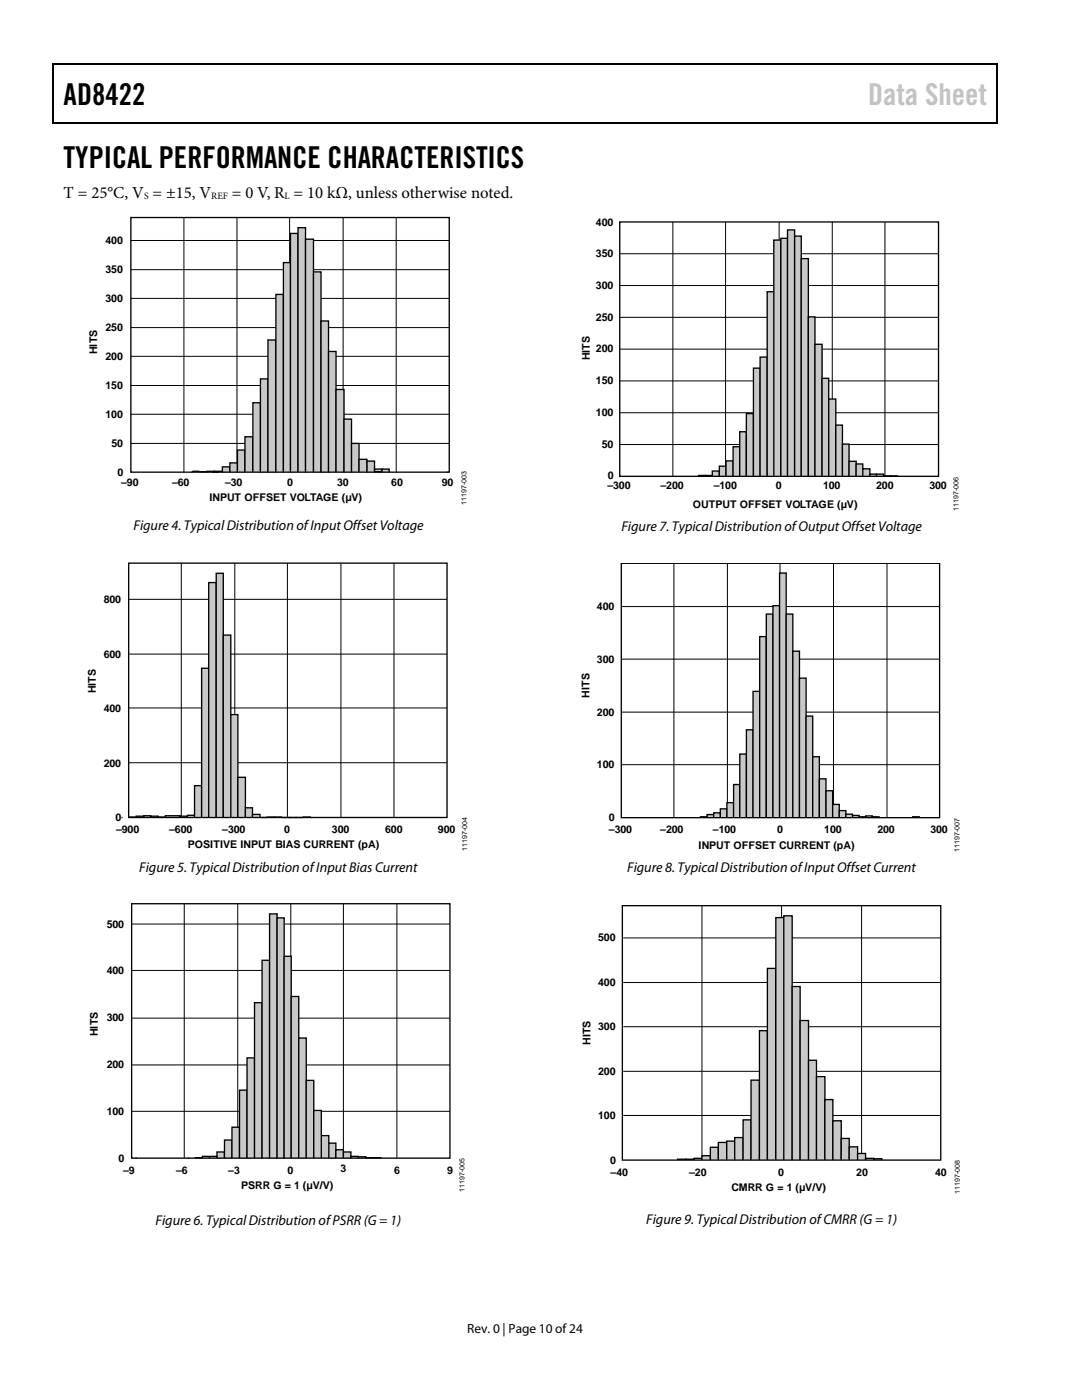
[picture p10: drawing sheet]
<svg xmlns="http://www.w3.org/2000/svg" width="216mm" height="279mm" viewBox="0 0 216 279" stroke-linecap="round" stroke-linejoin="round" font-family="sans-serif">
<defs><g id="words">
<g font-size="6">
<text x="12.7" y="20.9">AD8422</text>
<text x="12.7" y="33.6">TYPICAL PERFORMANCE CHARACTERISTICS</text>
</g>
<text font-size="6" fill="#c1c1c1" x="173.2" y="20.9">Data Sheet</text>
<g font-size="3.3">
<text x="12.7" y="39.5">T = 25°C, V = ±15, V</text>
<text x="46.3" y="39.5">= 0 V, R = 10 kΩ, unless otherwise noted.</text>
</g>
<g font-size="2.8">
<text x="26.6" y="105.8">Figure 4. Typical Distribution of Input Offset Voltage</text>
<text x="124" y="105.9">Figure 7. Typical Distribution ofOutput Offset Voltage</text>
<text x="27.8" y="174">Figure 5. Typical Distribution ofInput Bias Current</text>
<text x="125.1" y="174">Figure 8. Typical Distribution of Input Offset Current</text>
<text x="31" y="244.4">Figure 6. Typical Distribution ofPSRR (G = 1)</text>
<text x="128.9" y="244.3">Figure 9. Typical Distribution of CMRR (G = 1)</text>
</g>
<text font-size="2.7" x="93.2" y="266">Rev. 0 | Page 10 of24</text>
<g font-size="2.1">
<text x="118.9" y="45">400</text>
<text x="21.1" y="48.7">400</text>
<text x="118.9" y="51.3">350</text>
<text x="21.1" y="54.5">350</text>
<text x="118.9" y="57.7">300</text>
<text x="21.1" y="60.3">300</text>
<text x="118.9" y="64">250</text>
<text x="19.4" y="70.7" transform="rotate(-90 19.4 70.7)">HITS</text>
<text x="21.1" y="71.8">200</text>
<text x="21.1" y="66.1">250</text>
<text x="117.7" y="71.9" transform="rotate(-90 117.7 71.9)">HITS</text>
<text x="118.9" y="70.3">200</text>
<text x="21.1" y="77.6">150</text>
<text x="118.9" y="76.7">150</text>
<text x="21.1" y="83.4">100</text>
<text x="118.9" y="83">100</text>
<text x="22.2" y="89.2">50</text>
<text x="120.1" y="89.3">50</text>
<text x="23.4" y="95">0</text>
<text x="121.3" y="95.6">0</text>
<text x="24.2" y="97">–90</text>
<text x="34.3" y="97">–60</text>
<text x="41.8" y="100.1">INPUT OFFSET VOLTAGE (µV)</text>
<text x="44.9" y="97">–30</text>
<text x="57.3" y="97">0</text>
<text x="67.3" y="97">30</text>
<text x="78.1" y="97">60</text>
<text x="88.2" y="97">90</text>
<text x="121.2" y="97.6">–300</text>
<text x="131.8" y="97.6">–200</text>
<text x="138.2" y="101.4">OUTPUT OFFSET VOLTAGE (µV)</text>
<text x="142.4" y="97.6">–100</text>
<text x="154.8" y="97.6">0</text>
<text x="164.2" y="97.6">100</text>
<text x="174.8" y="97.6">200</text>
<text x="185.4" y="97.6">300</text>
<text x="20.7" y="120.4">800</text>
<text x="119.1" y="121.7">400</text>
<text x="20.7" y="131.2">600</text>
<text x="119.1" y="132.3">300</text>
<text x="19.1" y="138.3" transform="rotate(-90 19.1 138.3)">HITS</text>
<text x="20.7" y="142.1">400</text>
<text x="117.6" y="139.2" transform="rotate(-90 117.6 139.2)">HITS</text>
<text x="119.1" y="142.8">200</text>
<text x="20.7" y="153">200</text>
<text x="119.1" y="153.3">100</text>
<text x="23" y="163.9">0</text>
<text x="23.2" y="166.2">–900</text>
<text x="33.8" y="166.2">–600</text>
<text x="44.4" y="166.2">–300</text>
<text x="56.7" y="166.2">0</text>
<text x="66.2" y="166.2">300</text>
<text x="76.9" y="166.2">600</text>
<text x="87.4" y="166.2">900</text>
<text x="121.5" y="163.9">0</text>
<text x="121.5" y="166.3">–300</text>
<text x="131.8" y="166.3">–200</text>
<text x="142.3" y="166.3">–100</text>
<text x="155.1" y="166.3">0</text>
<text x="164.5" y="166.3">100</text>
<text x="175.1" y="166.3">200</text>
<text x="185.7" y="166.3">300</text>
<text x="37.5" y="169.2">POSITIVE INPUT BIAS CURRENT (pA)</text>
<text x="139.4" y="169.5">INPUT OFFSET CURRENT (pA)</text>
<text x="21.3" y="185.1">500</text>
<text x="119.4" y="187.8">500</text>
<text x="21.3" y="194.5">400</text>
<text x="119.4" y="196.7">400</text>
<text x="21.3" y="203.8">300</text>
<text x="19.5" y="206.8" transform="rotate(-90 19.5 206.8)">HITS</text>
<text x="117.8" y="208.5" transform="rotate(-90 117.8 208.5)">HITS</text>
<text x="119.4" y="205.6">300</text>
<text x="21.3" y="213.2">200</text>
<text x="119.4" y="214.5">200</text>
<text x="21.3" y="222.5">100</text>
<text x="119.4" y="223.4">100</text>
<text x="23.7" y="231.9">0</text>
<text x="68" y="234">3</text>
<text x="121.7" y="232.2">0</text>
<text x="24.6" y="234.3">–9</text>
<text x="35.2" y="234.3">–6</text>
<text x="45.6" y="234.3">–3</text>
<text x="48.1" y="237.3">PSRR G = 1 (µV/V)</text>
<text x="57.4" y="234.3">0</text>
<text x="78.6" y="234.3">6</text>
<text x="89.2" y="234.3">9</text>
<text x="121.8" y="234.7">–40</text>
<text x="137.5" y="234.7">–20</text>
<text x="146" y="237.7">CMRR G = 1 (µV/V)</text>
<text x="155.3" y="234.7">0</text>
<text x="170.9" y="234.7">20</text>
<text x="186.6" y="234.7">40</text>
</g>
<g font-size="1.9">
<text x="28.7" y="39.7">S</text>
<text x="42.2" y="39.7">REF</text>
<text x="56.8" y="39.7">L</text>
</g>
<g font-size="1.4">
<text x="93.1" y="100.8" transform="rotate(-90 93.1 100.8)">11197-003</text>
<text x="191.3" y="101.9" transform="rotate(-90 191.3 101.9)">11197-006</text>
<text x="93.2" y="169.8" transform="rotate(-90 93.2 169.8)">11197-004</text>
<text x="191.5" y="170" transform="rotate(-90 191.5 170)">11197-007</text>
<text x="92.7" y="237.9" transform="rotate(-90 92.7 237.9)">11197-005</text>
<text x="191.5" y="238.3" transform="rotate(-90 191.5 238.3)">11197-008</text>
</g>
</g></defs>
<path d="M10.5 12.7h.3v1h-.3zM10.5 12.7h.3v.3h-.3zM133.3 12.7h.3v.3h-.3zM198.8 12.7h.2v1h-.2zM198.8 12.7h.2v.3h-.2zM10.5 24.4h.3v.2h-.3zM133.1 24.4h.2v.2h-.2zM198.8 24.4h.2v.2h-.2z" fill="#000"/>
<path d="M10.7 13.7v10.7M10.8 12.8h122.5M133.6 12.8h65.2M198.9 13.7v10.7M10.8 24.5h188" fill="none" stroke="#000" stroke-width=".25"/>
<g fill="none" stroke="#000" stroke-width=".2">
<path d="M26.1 59.6h63.5M26.1 53.8h63.5M26.1 48h63.5M36.7 43.4v50.8M47.3 43.4v50.8M57.8 43.4v50.8M68.5 43.4v50.8M79.1 43.4v50.8M26.1 76.9h63.5M26.1 71.1h63.5M26.1 65.4h63.5M26.1 88.5h63.5"/>
<path d="M26.1 82.7h63.5"/>
</g>
<path d="M39.9 94.1v.1" fill="none" stroke="#000" stroke-width=".26"/>
<path d="M39.9 94.1h1.3z" fill="#c8c8c8"/>
<path d="M39.9 94.1h1.3" fill="none" stroke="#000" stroke-width=".26"/>
<path d="M38.4 94.1v.1z" fill="#c8c8c8"/>
<path d="M38.4 94.1v.1" fill="none" stroke="#000" stroke-width=".26"/>
<path d="M38.4 94.1h1.4z" fill="#c8c8c8"/>
<path d="M38.4 94.1h1.4" fill="none" stroke="#000" stroke-width=".26"/>
<path d="M39.8 94.1v.1z" fill="#c8c8c8"/>
<path d="M39.8 94.1v.1" fill="none" stroke="#000" stroke-width=".26"/>
<path d="M42.3 94.2h1.4z" fill="#c8c8c8"/>
<path d="M42.3 94.2h1.4" fill="none" stroke="#000" stroke-width=".26"/>
<path d="M41.3 94.1h1.5v.1h-1.5z" fill="#c8c8c8"/>
<path d="M41.3 94.2v-.1h1.5v.1" fill="none" stroke="#000" stroke-width=".26"/>
<path d="M42.8 94.1h1.6v.1h-1.6z" fill="#c8c8c8"/>
<path d="M42.8 94.2v-.1h1.6v.1" fill="none" stroke="#000" stroke-width=".26"/>
<path d="M44.4 93.2h1.5v1h-1.5z" fill="#c8c8c8"/>
<path d="M44.4 94.2v-1h1.5v1" fill="none" stroke="#000" stroke-width=".26"/>
<path d="M45.9 92.4h1.5v1.8h-1.5z" fill="#c8c8c8"/>
<path d="M45.9 94.2v-1.8h1.5v1.8" fill="none" stroke="#000" stroke-width=".26"/>
<path d="M47.4 89.8h1.5v4.4h-1.5z" fill="#c8c8c8"/>
<path d="M47.4 94.2v-4.4h1.5v4.4" fill="none" stroke="#000" stroke-width=".26"/>
<path d="M48.9 87.2h1.6v7h-1.6z" fill="#c8c8c8"/>
<path d="M48.9 94.2v-7h1.6v7" fill="none" stroke="#000" stroke-width=".26"/>
<path d="M50.5 80.4h1.5v13.8h-1.5z" fill="#c8c8c8"/>
<path d="M50.5 94.2v-13.8h1.5v13.8" fill="none" stroke="#000" stroke-width=".26"/>
<path d="M52 75.6h1.5v18.6h-1.5z" fill="#c8c8c8"/>
<path d="M52 94.2v-18.6h1.5v18.6" fill="none" stroke="#000" stroke-width=".26"/>
<path d="M53.5 67.8h1.6v26.4h-1.6z" fill="#c8c8c8"/>
<path d="M53.5 94.2v-26.4h1.6v26.4" fill="none" stroke="#000" stroke-width=".26"/>
<path d="M55.1 58.8h1.5v35.4h-1.5z" fill="#c8c8c8"/>
<path d="M55.1 94.2v-35.4h1.5v35.4" fill="none" stroke="#000" stroke-width=".26"/>
<path d="M56.6 52.4h1.4v41.8h-1.4z" fill="#c8c8c8"/>
<path d="M56.6 94.2v-41.8h1.4v41.8" fill="none" stroke="#000" stroke-width=".26"/>
<path d="M58 46.6h1.5v47.6h-1.5z" fill="#c8c8c8"/>
<path d="M58 94.2v-47.6h1.5v47.6" fill="none" stroke="#000" stroke-width=".26"/>
<path d="M59.5 45.4h1.5v48.8h-1.5z" fill="#c8c8c8"/>
<path d="M59.5 94.2v-48.8h1.5v48.8" fill="none" stroke="#000" stroke-width=".26"/>
<path d="M61 47.7h1.6v46.5h-1.6z" fill="#c8c8c8"/>
<path d="M61 94.2v-46.5h1.6v46.5" fill="none" stroke="#000" stroke-width=".26"/>
<path d="M62.6 54.3h1.5v39.9h-1.5z" fill="#c8c8c8"/>
<path d="M62.6 94.2v-39.9h1.5v39.9" fill="none" stroke="#000" stroke-width=".26"/>
<path d="M64.1 64.1h1.5v30.1h-1.5z" fill="#c8c8c8"/>
<path d="M64.1 94.2v-30.1h1.5v30.1" fill="none" stroke="#000" stroke-width=".26"/>
<path d="M65.6 70.1h1.5v24.1h-1.5z" fill="#c8c8c8"/>
<path d="M65.6 94.2v-24.1h1.5v24.1" fill="none" stroke="#000" stroke-width=".26"/>
<path d="M67.1 77.7h1.5v16.5h-1.5z" fill="#c8c8c8"/>
<path d="M67.1 94.2v-16.5h1.5v16.5" fill="none" stroke="#000" stroke-width=".26"/>
<path d="M68.6 83.6h1.5v10.6h-1.5z" fill="#c8c8c8"/>
<path d="M68.6 94.2v-10.6h1.5v10.6" fill="none" stroke="#000" stroke-width=".26"/>
<path d="M70.1 88.5h1.5v5.7h-1.5z" fill="#c8c8c8"/>
<path d="M70.1 94.2v-5.7h1.5v5.7" fill="none" stroke="#000" stroke-width=".26"/>
<path d="M71.6 91.7h1.6v2.5h-1.6z" fill="#c8c8c8"/>
<path d="M71.6 94.2v-2.5h1.6v2.5" fill="none" stroke="#000" stroke-width=".26"/>
<path d="M73.2 92h1.5v2.2h-1.5z" fill="#c8c8c8"/>
<path d="M73.2 94.2v-2.2h1.5v2.2" fill="none" stroke="#000" stroke-width=".26"/>
<path d="M74.7 93.6h1.5v.6h-1.5z" fill="#c8c8c8"/>
<path d="M74.7 94.2v-.6h1.5v.6" fill="none" stroke="#000" stroke-width=".26"/>
<path d="M76.2 93.6h1.4v.6h-1.4z" fill="#c8c8c8"/>
<path d="M76.2 94.2v-.6h1.4v.6" fill="none" stroke="#000" stroke-width=".26"/>
<path d="M74.8 94.1l1.3 .1z" fill="#c8c8c8"/>
<path d="M26.1 43.4h63.5v50.8h-63.5zM74.8 94.2h1.3M89.1 94.2h.1M24.3 163.2h.1" fill="none" stroke="#000" stroke-width=".26"/>
<path d="M25.7 119.6h63.5M36.2 112.4v50.8M46.8 112.4v50.8M57.3 112.4v50.8M68 112.4v50.8M78.6 112.4v50.8M25.7 130.5h63.5M25.7 141.3h63.5M25.7 152.2h63.5" fill="none" stroke="#000" stroke-width=".2"/>
<path d="M25.8 163.1l1.4 .1z" fill="#c8c8c8"/>
<path d="M25.8 163.2h1.4" fill="none" stroke="#000" stroke-width=".26"/>
<path d="M27.2 162.9h1.5v.3h-1.5z" fill="#c8c8c8"/>
<path d="M27.2 163.2v-.3h1.5v.3" fill="none" stroke="#000" stroke-width=".26"/>
<path d="M28.7 162.8h1.4v.4h-1.4z" fill="#c8c8c8"/>
<path d="M28.7 163.2v-.4h1.4v.4" fill="none" stroke="#000" stroke-width=".26"/>
<path d="M30.1 162.9h1.5v.3h-1.5z" fill="#c8c8c8"/>
<path d="M30.1 163.2v-.3h1.5v.3" fill="none" stroke="#000" stroke-width=".26"/>
<path d="M31.6 163.1l1.4 .1z" fill="#c8c8c8"/>
<path d="M31.6 163.2h1.4" fill="none" stroke="#000" stroke-width=".26"/>
<path d="M34.5 162.8v.4z" fill="#c8c8c8"/>
<path d="M34.5 162.8v.4" fill="none" stroke="#000" stroke-width=".26"/>
<path d="M33 162.8h2.9v.4h-2.9z" fill="#c8c8c8"/>
<path d="M33 163.2v-.4h2.9v.4" fill="none" stroke="#000" stroke-width=".26"/>
<path d="M35.9 162.9h1.5v.3h-1.5z" fill="#c8c8c8"/>
<path d="M35.9 163.2v-.3h1.5v.3" fill="none" stroke="#000" stroke-width=".26"/>
<path d="M37.4 162.7h1.4v.5h-1.4z" fill="#c8c8c8"/>
<path d="M37.4 163.2v-.5h1.4v.5" fill="none" stroke="#000" stroke-width=".26"/>
<path d="M38.8 156.8h1.4v6.4h-1.4z" fill="#c8c8c8"/>
<path d="M38.8 163.2v-6.4h1.4v6.4" fill="none" stroke="#000" stroke-width=".26"/>
<path d="M40.2 133.4h1.4v29.8h-1.4z" fill="#c8c8c8"/>
<path d="M40.2 163.2v-29.8h1.4v29.8" fill="none" stroke="#000" stroke-width=".26"/>
<path d="M41.6 116.3h1.5v46.9h-1.5z" fill="#c8c8c8"/>
<path d="M41.6 163.2v-46.9h1.5v46.9" fill="none" stroke="#000" stroke-width=".26"/>
<path d="M43.1 114.4h1.5v48.8h-1.5z" fill="#c8c8c8"/>
<path d="M43.1 163.2v-48.8h1.5v48.8" fill="none" stroke="#000" stroke-width=".26"/>
<path d="M44.6 126.7h1.5v36.5h-1.5z" fill="#c8c8c8"/>
<path d="M44.6 163.2v-36.5h1.5v36.5" fill="none" stroke="#000" stroke-width=".26"/>
<path d="M46.1 142.6h1.4v20.6h-1.4z" fill="#c8c8c8"/>
<path d="M46.1 163.2v-20.6h1.4v20.6" fill="none" stroke="#000" stroke-width=".26"/>
<path d="M47.5 155.1h1.5v8.1h-1.5z" fill="#c8c8c8"/>
<path d="M47.5 163.2v-8.1h1.5v8.1" fill="none" stroke="#000" stroke-width=".26"/>
<path d="M49 161.2h1.4v2h-1.4z" fill="#c8c8c8"/>
<path d="M49 163.2v-2h1.4v2" fill="none" stroke="#000" stroke-width=".26"/>
<path d="M50.4 162.5h1.5v.7h-1.5z" fill="#c8c8c8"/>
<path d="M50.4 163.2v-.7h1.5v.7" fill="none" stroke="#000" stroke-width=".26"/>
<path d="M51.9 163.2h1.4z" fill="#c8c8c8"/>
<path d="M51.9 163.2h1.4" fill="none" stroke="#000" stroke-width=".26"/>
<path d="M53.3 163.1h1.5v.1h-1.5z" fill="#c8c8c8"/>
<path d="M53.3 163.2v-.1h1.5v.1" fill="none" stroke="#000" stroke-width=".26"/>
<path d="M54.8 163.1h1.4v.1h-1.4z" fill="#c8c8c8"/>
<path d="M54.8 163.2v-.1h1.4v.1" fill="none" stroke="#000" stroke-width=".26"/>
<path d="M56.2 163.2h1.5z" fill="#c8c8c8"/>
<path d="M56.2 163.2h1.5M57.7 163.2h.1" fill="none" stroke="#000" stroke-width=".26"/>
<path d="M57.7 163.2h1.3z" fill="#c8c8c8"/>
<path d="M57.7 163.2h1.3M59 163.2h.1" fill="none" stroke="#000" stroke-width=".26"/>
<path d="M59 163.2h1.5z" fill="#c8c8c8"/>
<path d="M59 163.2h1.5" fill="none" stroke="#000" stroke-width=".26"/>
<path d="M60.5 163.1l1.4 .1z" fill="#c8c8c8"/>
<path d="M25.7 112.4h63.5v50.8h-63.5zM60.5 163.2h1.4M27.1 231.1h.1M37.5 231.1h.1" fill="none" stroke="#000" stroke-width=".26"/>
<path d="M26.3 193.7h63.5M26.3 184.4h63.5M36.8 180.4v50.7M47.4 180.4v50.7M58 180.4v50.7M68.5 180.4v50.7M79.2 180.4v50.7M26.3 203.2h63.5M26.3 212.5h63.5M26.3 221.8h63.5" fill="none" stroke="#000" stroke-width=".2"/>
<path d="M39 231l1.4 .1z" fill="#c8c8c8"/>
<path d="M39 231.1h1.4" fill="none" stroke="#000" stroke-width=".26"/>
<path d="M43.3 229.9h1.5v1.2h-1.5z" fill="#c8c8c8"/>
<path d="M43.3 231.1v-1.2h1.5v1.2" fill="none" stroke="#000" stroke-width=".26"/>
<path d="M44.8 227.5h1.5v3.6h-1.5z" fill="#c8c8c8"/>
<path d="M44.8 231.1v-3.6h1.5v3.6" fill="none" stroke="#000" stroke-width=".26"/>
<path d="M46.3 225h1.5v6.1h-1.5z" fill="#c8c8c8"/>
<path d="M46.3 231.1v-6.1h1.5v6.1" fill="none" stroke="#000" stroke-width=".26"/>
<path d="M47.8 217.6h1.5v13.5h-1.5z" fill="#c8c8c8"/>
<path d="M47.8 231.1v-13.5h1.5v13.5" fill="none" stroke="#000" stroke-width=".26"/>
<path d="M49.3 211.1h1.5v20h-1.5z" fill="#c8c8c8"/>
<path d="M49.3 231.1v-20h1.5v20" fill="none" stroke="#000" stroke-width=".26"/>
<path d="M50.8 200.1h1.5v31h-1.5z" fill="#c8c8c8"/>
<path d="M50.8 231.1v-31h1.5v31" fill="none" stroke="#000" stroke-width=".26"/>
<path d="M52.3 191.6h1.5v39.5h-1.5z" fill="#c8c8c8"/>
<path d="M52.3 231.1v-39.5h1.5v39.5" fill="none" stroke="#000" stroke-width=".26"/>
<path d="M53.8 182.4h1.5v48.7h-1.5z" fill="#c8c8c8"/>
<path d="M53.8 231.1v-48.7h1.5v48.7" fill="none" stroke="#000" stroke-width=".26"/>
<path d="M55.3 183.2h1.4v47.9h-1.4z" fill="#c8c8c8"/>
<path d="M55.3 231.1v-47.9h1.4v47.9" fill="none" stroke="#000" stroke-width=".26"/>
<path d="M56.7 190.8h1.4v40.3h-1.4z" fill="#c8c8c8"/>
<path d="M56.7 231.1v-40.3h1.4v40.3" fill="none" stroke="#000" stroke-width=".26"/>
<path d="M58.1 198.9h1.5v32.2h-1.5z" fill="#c8c8c8"/>
<path d="M58.1 231.1v-32.2h1.5v32.2" fill="none" stroke="#000" stroke-width=".26"/>
<path d="M59.6 207.2h1.5v23.9h-1.5z" fill="#c8c8c8"/>
<path d="M59.6 231.1v-23.9h1.5v23.9" fill="none" stroke="#000" stroke-width=".26"/>
<path d="M61.1 215.6h1.5v15.5h-1.5z" fill="#c8c8c8"/>
<path d="M61.1 231.1v-15.5h1.5v15.5" fill="none" stroke="#000" stroke-width=".26"/>
<path d="M64.1 226.6h1.5v4.5h-1.5z" fill="#c8c8c8"/>
<path d="M64.1 231.1v-4.5h1.5v4.5" fill="none" stroke="#000" stroke-width=".26"/>
<path d="M65.6 228.1h1.4v3h-1.4z" fill="#c8c8c8"/>
<path d="M65.6 231.1v-3h1.4v3" fill="none" stroke="#000" stroke-width=".26"/>
<path d="M67 229.5h1.5v1.6h-1.5z" fill="#c8c8c8"/>
<path d="M67 231.1v-1.6h1.5v1.6" fill="none" stroke="#000" stroke-width=".26"/>
<path d="M68.5 229.9h1.5v1.2h-1.5z" fill="#c8c8c8"/>
<path d="M68.5 231.1v-1.2h1.5v1.2" fill="none" stroke="#000" stroke-width=".26"/>
<path d="M70 230.8h1.5v.3h-1.5z" fill="#c8c8c8"/>
<path d="M70 231.1v-.3h1.5v.3" fill="none" stroke="#000" stroke-width=".26"/>
<path d="M71.5 230.9h1.5v.2h-1.5z" fill="#c8c8c8"/>
<path d="M71.5 231.1v-.2h1.5v.2" fill="none" stroke="#000" stroke-width=".26"/>
<path d="M74.5 231v.1" fill="none" stroke="#000" stroke-width=".26"/>
<path d="M73 231l3 .1-3 .1z" fill="#c8c8c8"/>
<path d="M76 231.1l-3-.1v.2" fill="none" stroke="#000" stroke-width=".26"/>
<path d="M62.6 221.6h1.5v9.5h-1.5z" fill="#c8c8c8"/>
<path d="M62.6 231.1v-9.5h1.5v9.5" fill="none" stroke="#000" stroke-width=".26"/>
<path d="M40.4 230.8h2.9v.3h-2.9z" fill="#c8c8c8"/>
<path d="M40.4 231.1v-.3h2.9v.3" fill="none" stroke="#000" stroke-width=".26"/>
<path d="M41.8 230.8v.3z" fill="#c8c8c8"/>
<path d="M26.3 180.4h63.5v50.7h-63.5zM41.8 230.8v.3" fill="none" stroke="#000" stroke-width=".26"/>
<path d="M123.7 50.6h63.6M123.7 57h63.6M134.3 44.3v50.8M144.8 44.3v50.8M155.5 44.3v50.8M166.1 44.3v50.8M176.6 44.3v50.8M123.7 63.3h63.6M123.7 69.7h63.6M123.7 76h63.6M123.7 82.4h63.6M123.7 88.7h63.6" fill="none" stroke="#000" stroke-width=".2"/>
<path d="M139.4 94.9h1.4v.2h-1.4z" fill="#c8c8c8"/>
<path d="M139.4 95.1v-.2h1.4v.2" fill="none" stroke="#000" stroke-width=".26"/>
<path d="M140.8 94.9h1.3v.2h-1.3z" fill="#c8c8c8"/>
<path d="M140.8 95.1v-.2h1.3v.2" fill="none" stroke="#000" stroke-width=".26"/>
<path d="M142.1 94h1.4v1.1h-1.4z" fill="#c8c8c8"/>
<path d="M142.1 95.1v-1.1h1.4v1.1" fill="none" stroke="#000" stroke-width=".26"/>
<path d="M143.5 93h1.4v2.1h-1.4z" fill="#c8c8c8"/>
<path d="M143.5 95.1v-2.1h1.4v2.1" fill="none" stroke="#000" stroke-width=".26"/>
<path d="M144.9 92h1.4v3.1h-1.4z" fill="#c8c8c8"/>
<path d="M144.9 95.1v-3.1h1.4v3.1" fill="none" stroke="#000" stroke-width=".26"/>
<path d="M146.3 89.2h1.3v5.9h-1.3z" fill="#c8c8c8"/>
<path d="M146.3 95.1v-5.9h1.3v5.9" fill="none" stroke="#000" stroke-width=".26"/>
<path d="M147.6 86.2h1.3v8.9h-1.3z" fill="#c8c8c8"/>
<path d="M147.6 95.1v-8.9h1.3v8.9" fill="none" stroke="#000" stroke-width=".26"/>
<path d="M148.9 82.5h1.4v12.6h-1.4z" fill="#c8c8c8"/>
<path d="M148.9 95.1v-12.6h1.4v12.6" fill="none" stroke="#000" stroke-width=".26"/>
<path d="M150.3 73.5h1.4v21.6h-1.4z" fill="#c8c8c8"/>
<path d="M150.3 95.1v-21.6h1.4v21.6" fill="none" stroke="#000" stroke-width=".26"/>
<path d="M151.7 71.3h1.4v23.8h-1.4z" fill="#c8c8c8"/>
<path d="M151.7 95.1v-23.8h1.4v23.8" fill="none" stroke="#000" stroke-width=".26"/>
<path d="M153.1 58.2h1.3v36.9h-1.3z" fill="#c8c8c8"/>
<path d="M153.1 95.1v-36.9h1.3v36.9" fill="none" stroke="#000" stroke-width=".26"/>
<path d="M154.4 47.9h1.4v47.2h-1.4z" fill="#c8c8c8"/>
<path d="M154.4 95.1v-47.2h1.4v47.2" fill="none" stroke="#000" stroke-width=".26"/>
<path d="M155.8 47.6h1.3v47.5h-1.3z" fill="#c8c8c8"/>
<path d="M155.8 95.1v-47.5h1.3v47.5" fill="none" stroke="#000" stroke-width=".26"/>
<path d="M157.1 45.9h1.5v49.2h-1.5z" fill="#c8c8c8"/>
<path d="M157.1 95.1v-49.2h1.5v49.2" fill="none" stroke="#000" stroke-width=".26"/>
<path d="M158.6 47.1h1.3v48h-1.3z" fill="#c8c8c8"/>
<path d="M158.6 95.1v-48h1.3v48" fill="none" stroke="#000" stroke-width=".26"/>
<path d="M159.9 51.6h1.4v43.5h-1.4z" fill="#c8c8c8"/>
<path d="M159.9 95.1v-43.5h1.4v43.5" fill="none" stroke="#000" stroke-width=".26"/>
<path d="M161.3 63.2h1.3v31.9h-1.3z" fill="#c8c8c8"/>
<path d="M161.3 95.1v-31.9h1.3v31.9" fill="none" stroke="#000" stroke-width=".26"/>
<path d="M162.6 68.7h1.4v26.4h-1.4z" fill="#c8c8c8"/>
<path d="M162.6 95.1v-26.4h1.4v26.4" fill="none" stroke="#000" stroke-width=".26"/>
<path d="M164 75.5h1.4v19.6h-1.4z" fill="#c8c8c8"/>
<path d="M164 95.1v-19.6h1.4v19.6" fill="none" stroke="#000" stroke-width=".26"/>
<path d="M165.4 79.6h1.4v15.5h-1.4z" fill="#c8c8c8"/>
<path d="M165.4 95.1v-15.5h1.4v15.5" fill="none" stroke="#000" stroke-width=".26"/>
<path d="M166.8 84.8h1.3v10.3h-1.3z" fill="#c8c8c8"/>
<path d="M166.8 95.1v-10.3h1.3v10.3" fill="none" stroke="#000" stroke-width=".26"/>
<path d="M168.1 88.6h1.3v6.5h-1.3z" fill="#c8c8c8"/>
<path d="M168.1 95.1v-6.5h1.3v6.5" fill="none" stroke="#000" stroke-width=".26"/>
<path d="M169.4 92.1h1.4v3h-1.4z" fill="#c8c8c8"/>
<path d="M169.4 95.1v-3h1.4v3" fill="none" stroke="#000" stroke-width=".26"/>
<path d="M170.8 92.6h1.4v2.5h-1.4z" fill="#c8c8c8"/>
<path d="M170.8 95.1v-2.5h1.4v2.5" fill="none" stroke="#000" stroke-width=".26"/>
<path d="M172.2 93.6h1.4v1.5h-1.4z" fill="#c8c8c8"/>
<path d="M172.2 95.1v-1.5h1.4v1.5" fill="none" stroke="#000" stroke-width=".26"/>
<path d="M173.6 94.6h1.3v.5h-1.3z" fill="#c8c8c8"/>
<path d="M173.6 95.1v-.5h1.3v.5" fill="none" stroke="#000" stroke-width=".26"/>
<path d="M174.9 94.6h1.4v.5h-1.4z" fill="#c8c8c8"/>
<path d="M174.9 95.1v-.5h1.4v.5" fill="none" stroke="#000" stroke-width=".26"/>
<path d="M176.3 95l1.3 .1z" fill="#c8c8c8"/>
<path d="M176.3 95.1h1.3" fill="none" stroke="#000" stroke-width=".26"/>
<path d="M177.6 95l1.5 .1z" fill="#c8c8c8"/>
<path d="M123.7 44.3h63.6v50.8h-63.6zM177.6 95.1h1.5" fill="none" stroke="#000" stroke-width=".26"/>
<path d="M134.5 112.4v50.8M145.1 112.4v50.8M155.6 112.4v50.8M166.3 112.4v50.8M177 112.4v50.8M124 131.5h63.5M124 121.1h63.5M124 152.6h63.5M124 142.1h63.5" fill="none" stroke="#000" stroke-width=".2"/>
<path d="M139.8 163h1.3v.2h-1.3z" fill="#c8c8c8"/>
<path d="M139.8 163.2v-.2h1.3v.2" fill="none" stroke="#000" stroke-width=".26"/>
<path d="M141.1 162.6h1.3v.6h-1.3z" fill="#c8c8c8"/>
<path d="M141.1 163.2v-.6h1.3v.6" fill="none" stroke="#000" stroke-width=".26"/>
<path d="M142.4 162.2h1.3v1h-1.3z" fill="#c8c8c8"/>
<path d="M142.4 163.2v-1h1.3v1" fill="none" stroke="#000" stroke-width=".26"/>
<path d="M143.7 161.4h1.4v1.8h-1.4z" fill="#c8c8c8"/>
<path d="M143.7 163.2v-1.8h1.4v1.8" fill="none" stroke="#000" stroke-width=".26"/>
<path d="M145.1 160.2h1.3v3h-1.3z" fill="#c8c8c8"/>
<path d="M145.1 163.2v-3h1.3v3" fill="none" stroke="#000" stroke-width=".26"/>
<path d="M146.4 156.6h1.2v6.6h-1.2z" fill="#c8c8c8"/>
<path d="M146.4 163.2v-6.6h1.2v6.6" fill="none" stroke="#000" stroke-width=".26"/>
<path d="M147.6 150.5h1.3v12.7h-1.3z" fill="#c8c8c8"/>
<path d="M147.6 163.2v-12.7h1.3v12.7" fill="none" stroke="#000" stroke-width=".26"/>
<path d="M148.9 145.6h1.4v17.6h-1.4z" fill="#c8c8c8"/>
<path d="M148.9 163.2v-17.6h1.4v17.6" fill="none" stroke="#000" stroke-width=".26"/>
<path d="M150.3 138h1.3v25.2h-1.3z" fill="#c8c8c8"/>
<path d="M150.3 163.2v-25.2h1.3v25.2" fill="none" stroke="#000" stroke-width=".26"/>
<path d="M151.6 127h1.3v36.2h-1.3z" fill="#c8c8c8"/>
<path d="M151.6 163.2v-36.2h1.3v36.2" fill="none" stroke="#000" stroke-width=".26"/>
<path d="M152.9 122.6h1.3v40.6h-1.3z" fill="#c8c8c8"/>
<path d="M152.9 163.2v-40.6h1.3v40.6" fill="none" stroke="#000" stroke-width=".26"/>
<path d="M154.2 120.9h1.4v42.3h-1.4z" fill="#c8c8c8"/>
<path d="M154.2 163.2v-42.3h1.4v42.3" fill="none" stroke="#000" stroke-width=".26"/>
<path d="M155.6 114.4h1.3v48.8h-1.3z" fill="#c8c8c8"/>
<path d="M155.6 163.2v-48.8h1.3v48.8" fill="none" stroke="#000" stroke-width=".26"/>
<path d="M156.9 122.6h1.3v40.6h-1.3z" fill="#c8c8c8"/>
<path d="M156.9 163.2v-40.6h1.3v40.6" fill="none" stroke="#000" stroke-width=".26"/>
<path d="M158.2 130h1.3v33.2h-1.3z" fill="#c8c8c8"/>
<path d="M158.2 163.2v-33.2h1.3v33.2" fill="none" stroke="#000" stroke-width=".26"/>
<path d="M159.5 135.3h1.3v27.9h-1.3z" fill="#c8c8c8"/>
<path d="M159.5 163.2v-27.9h1.3v27.9" fill="none" stroke="#000" stroke-width=".26"/>
<path d="M160.8 142.9h1.4v20.3h-1.4z" fill="#c8c8c8"/>
<path d="M160.8 163.2v-20.3h1.4v20.3" fill="none" stroke="#000" stroke-width=".26"/>
<path d="M162.2 151h1.3v12.2h-1.3z" fill="#c8c8c8"/>
<path d="M162.2 163.2v-12.2h1.3v12.2" fill="none" stroke="#000" stroke-width=".26"/>
<path d="M163.5 155.4h1.3v7.8h-1.3z" fill="#c8c8c8"/>
<path d="M163.5 163.2v-7.8h1.3v7.8" fill="none" stroke="#000" stroke-width=".26"/>
<path d="M164.8 157.8h1.3v5.4h-1.3z" fill="#c8c8c8"/>
<path d="M164.8 163.2v-5.4h1.3v5.4" fill="none" stroke="#000" stroke-width=".26"/>
<path d="M166.1 160.5h1.4v2.7h-1.4z" fill="#c8c8c8"/>
<path d="M166.1 163.2v-2.7h1.4v2.7" fill="none" stroke="#000" stroke-width=".26"/>
<path d="M167.5 161.8h1.3v1.4h-1.3z" fill="#c8c8c8"/>
<path d="M167.5 163.2v-1.4h1.3v1.4" fill="none" stroke="#000" stroke-width=".26"/>
<path d="M168.8 162.5h1.3v.7h-1.3z" fill="#c8c8c8"/>
<path d="M168.8 163.2v-.7h1.3v.7" fill="none" stroke="#000" stroke-width=".26"/>
<path d="M170.1 162.7h1.3v.5h-1.3z" fill="#c8c8c8"/>
<path d="M170.1 163.2v-.5h1.3v.5" fill="none" stroke="#000" stroke-width=".26"/>
<path d="M171.4 163h1.4v.2h-1.4z" fill="#c8c8c8"/>
<path d="M171.4 163.2v-.2h1.4v.2" fill="none" stroke="#000" stroke-width=".26"/>
<path d="M172.8 162.8h1.3v.4h-1.3z" fill="#c8c8c8"/>
<path d="M172.8 163.2v-.4h1.3v.4" fill="none" stroke="#000" stroke-width=".26"/>
<path d="M174.1 163h1.3v.2h-1.3z" fill="#c8c8c8"/>
<path d="M174.1 163.2v-.2h1.3v.2" fill="none" stroke="#000" stroke-width=".26"/>
<path d="M182.1 163h1.3v.2h-1.3z" fill="#c8c8c8"/>
<path d="M124 112.4h63.5v50.8h-63.5zM182.1 163.2v-.2h1.3v.2" fill="none" stroke="#000" stroke-width=".26"/>
<path d="M124.4 196.1h63.3M124.4 187.2h63.3M140.1 180.7v50.8M156 180.7v50.8M171.9 180.7v50.8M124.4 213.8h63.3M124.4 204.9h63.3M124.4 222.6h63.3" fill="none" stroke="#000" stroke-width=".2"/>
<path d="M138.5 231.2h1.6v.3h-1.6z" fill="#c8c8c8"/>
<path d="M138.5 231.5v-.3h1.6v.3" fill="none" stroke="#000" stroke-width=".26"/>
<path d="M136.8 231.3h1.7v.2h-1.7z" fill="#c8c8c8"/>
<path d="M136.8 231.5v-.2h1.7v.2" fill="none" stroke="#000" stroke-width=".26"/>
<path d="M135.2 231.3h1.6v.2h-1.6z" fill="#c8c8c8"/>
<path d="M135.2 231.5v-.2h1.6v.2" fill="none" stroke="#000" stroke-width=".26"/>
<path d="M140.1 230.6h1.6v.9h-1.6z" fill="#c8c8c8"/>
<path d="M140.1 231.5v-.9h1.6v.9" fill="none" stroke="#000" stroke-width=".26"/>
<path d="M141.7 229h1.6v2.5h-1.6z" fill="#c8c8c8"/>
<path d="M141.7 231.5v-2.5h1.6v2.5" fill="none" stroke="#000" stroke-width=".26"/>
<path d="M143.3 228h1.7v3.5h-1.7z" fill="#c8c8c8"/>
<path d="M143.3 231.5v-3.5h1.7v3.5" fill="none" stroke="#000" stroke-width=".26"/>
<path d="M145 227.7h1.6v3.8h-1.6z" fill="#c8c8c8"/>
<path d="M145 231.5v-3.8h1.6v3.8" fill="none" stroke="#000" stroke-width=".26"/>
<path d="M146.6 227h1.7v4.5h-1.7z" fill="#c8c8c8"/>
<path d="M146.6 231.5v-4.5h1.7v4.5" fill="none" stroke="#000" stroke-width=".26"/>
<path d="M148.3 223.5h1.6v8h-1.6z" fill="#c8c8c8"/>
<path d="M148.3 231.5v-8h1.6v8" fill="none" stroke="#000" stroke-width=".26"/>
<path d="M149.9 215.6h1.6v15.9h-1.6z" fill="#c8c8c8"/>
<path d="M149.9 231.5v-15.9h1.6v15.9" fill="none" stroke="#000" stroke-width=".26"/>
<path d="M151.5 205.7h1.6v25.8h-1.6z" fill="#c8c8c8"/>
<path d="M151.5 231.5v-25.8h1.6v25.8" fill="none" stroke="#000" stroke-width=".26"/>
<path d="M153.1 193.3h1.7v38.2h-1.7z" fill="#c8c8c8"/>
<path d="M153.1 231.5v-38.2h1.7v38.2" fill="none" stroke="#000" stroke-width=".26"/>
<path d="M154.8 183.1h1.6v48.4h-1.6z" fill="#c8c8c8"/>
<path d="M154.8 231.5v-48.4h1.6v48.4" fill="none" stroke="#000" stroke-width=".26"/>
<path d="M156.4 182.8h1.7v48.7h-1.7z" fill="#c8c8c8"/>
<path d="M156.4 231.5v-48.7h1.7v48.7" fill="none" stroke="#000" stroke-width=".26"/>
<path d="M158.1 196.9h1.6v34.6h-1.6z" fill="#c8c8c8"/>
<path d="M158.1 231.5v-34.6h1.6v34.6" fill="none" stroke="#000" stroke-width=".26"/>
<path d="M159.7 203.7h1.6v27.8h-1.6z" fill="#c8c8c8"/>
<path d="M159.7 231.5v-27.8h1.6v27.8" fill="none" stroke="#000" stroke-width=".26"/>
<path d="M161.3 211.6h1.6v19.9h-1.6z" fill="#c8c8c8"/>
<path d="M161.3 231.5v-19.9h1.6v19.9" fill="none" stroke="#000" stroke-width=".26"/>
<path d="M162.9 214.9h1.7v16.6h-1.7z" fill="#c8c8c8"/>
<path d="M162.9 231.5v-16.6h1.7v16.6" fill="none" stroke="#000" stroke-width=".26"/>
<path d="M164.6 219.4h1.6v12.1h-1.6z" fill="#c8c8c8"/>
<path d="M164.6 231.5v-12.1h1.6v12.1" fill="none" stroke="#000" stroke-width=".26"/>
<path d="M166.2 223.7h1.7v7.8h-1.7z" fill="#c8c8c8"/>
<path d="M166.2 231.5v-7.8h1.7v7.8" fill="none" stroke="#000" stroke-width=".26"/>
<path d="M167.9 227.2h1.6v4.3h-1.6z" fill="#c8c8c8"/>
<path d="M167.9 231.5v-4.3h1.6v4.3" fill="none" stroke="#000" stroke-width=".26"/>
<path d="M169.5 228.9h1.6v2.6h-1.6z" fill="#c8c8c8"/>
<path d="M169.5 231.5v-2.6h1.6v2.6" fill="none" stroke="#000" stroke-width=".26"/>
<path d="M171.1 230.2h1.6v1.3h-1.6z" fill="#c8c8c8"/>
<path d="M171.1 231.5v-1.3h1.6v1.3" fill="none" stroke="#000" stroke-width=".26"/>
<path d="M172.7 231.2h1.7v.3h-1.7z" fill="#c8c8c8"/>
<path d="M172.7 231.5v-.3h1.7v.3" fill="none" stroke="#000" stroke-width=".26"/>
<path d="M174.4 231.3h1.6v.2h-1.6z" fill="#c8c8c8"/>
<path d="M124.2 180.7h63.5v50.8h-63.5zM174.4 231.5v-.2h1.6v.2" fill="none" stroke="#000" stroke-width=".26"/>
<use href="#words"/>
</svg>
